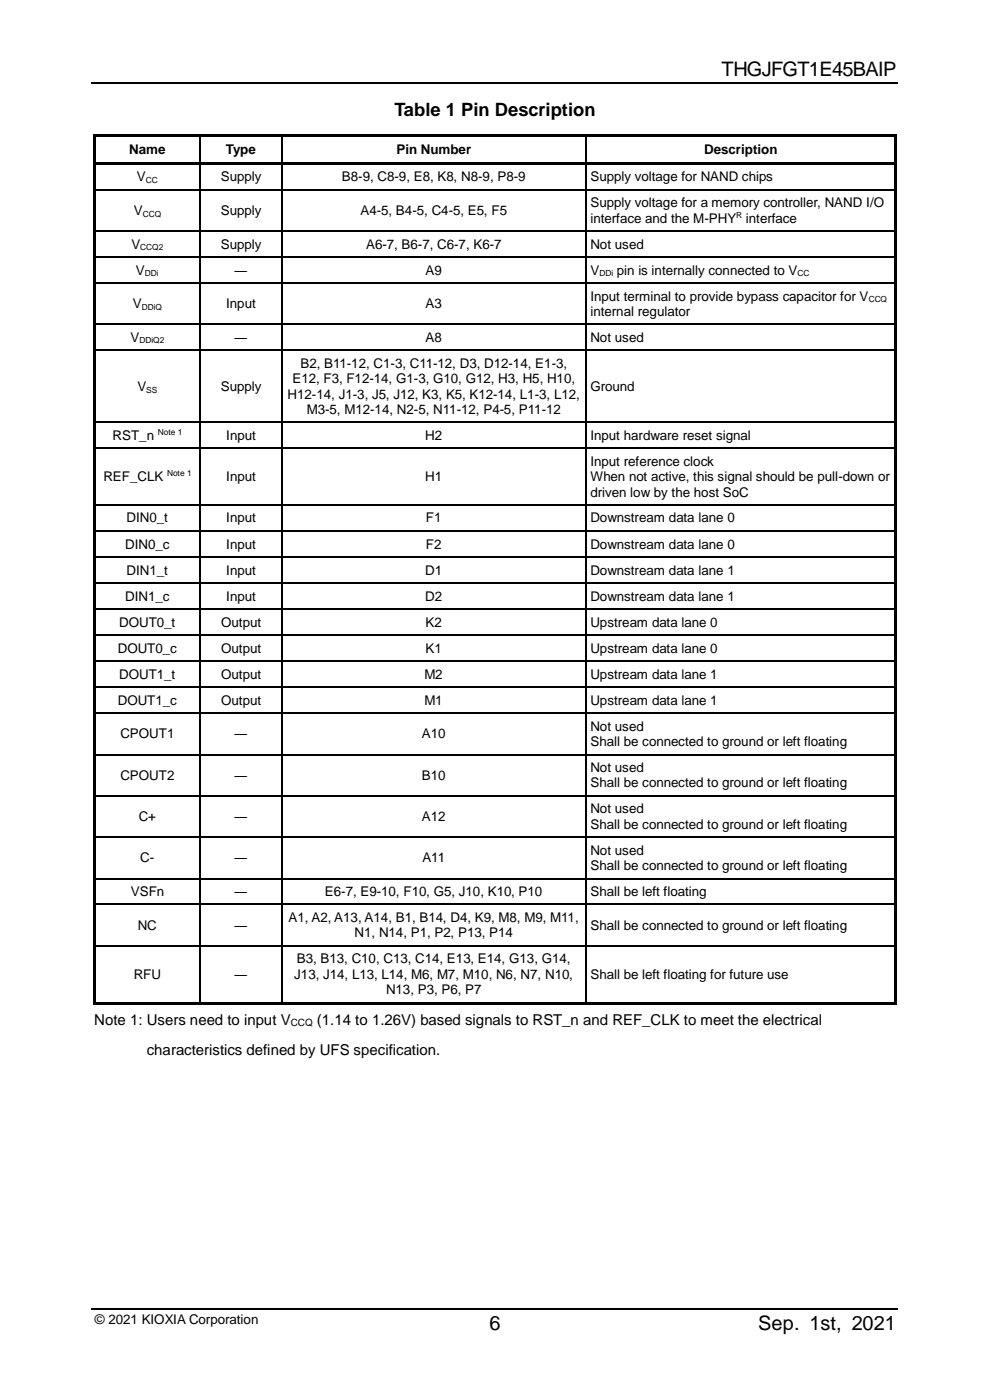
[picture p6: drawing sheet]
<svg xmlns="http://www.w3.org/2000/svg" width="210mm" height="297mm" viewBox="0 0 210 297" stroke-linecap="round" stroke-linejoin="round" font-family="sans-serif">
<defs><g id="words">
<g font-size="4.2">
<text x="153.1" y="16">THGJFGT1E45BAIP</text>
<text x="103.9" y="282.1">6</text>
<text x="160.9" y="282.1">Sep. 1st, 2021</text>
</g>
<text font-size="3.9" x="83.7" y="24.6">Table 1 Pin Description</text>
<g font-size="3.2">
<text x="20" y="217.4">Note 1: Users need to input V</text>
<text x="67.2" y="217.4">(1.14 to 1.26V) based signals to RST_n and REF_CLK to meet the electrical</text>
<text x="31.1" y="223.8">characteristics defined by UFS specification.</text>
</g>
<g font-size="2.8">
<text x="27.4" y="32.6">Name</text>
<text x="47.9" y="32.6">Type</text>
<text x="84.1" y="32.6">Pin Number</text>
<text x="149.4" y="32.6">Description</text>
<text x="29" y="38.4">V</text>
<text x="46.8" y="38.4">Supply</text>
<text x="72.5" y="38.4">B8-9, C8-9, E8, K8, N8-9, P8-9</text>
<text x="125.2" y="38.4">Supply voltage for NAND chips</text>
<text x="28.4" y="45.6">V</text>
<text x="46.8" y="45.6">Supply</text>
<text x="76.5" y="45.6">A4-5, B4-5, C4-5, E5, F5</text>
<text x="125.2" y="43.9">Supply voltage for a memory controller, NAND I/O</text>
<text x="125.2" y="47.2">interface and the M-PHY</text>
<text x="158.2" y="47.2">interface</text>
<text x="27.9" y="52.8">V</text>
<text x="46.8" y="52.8">Supply</text>
<text x="77.7" y="52.8">A6-7, B6-7, C6-7, K6-7</text>
<text x="125.2" y="52.8">Not used</text>
<text x="28.8" y="58.3">V</text>
<text x="49.7" y="58.3">―</text>
<text x="90.3" y="58.3">A9</text>
<text x="125.2" y="58.3">V</text>
<text x="130.9" y="58.3">pin is internally connected to V</text>
<text x="28.2" y="65.4">V</text>
<text x="48" y="65.4">Input</text>
<text x="90.3" y="65.4">A3</text>
<text x="125.2" y="63.8">Input terminal to provide bypass capacitor for V</text>
<text x="125.2" y="67">internal regulator</text>
<text x="27.7" y="72.5">V</text>
<text x="49.7" y="72.5">―</text>
<text x="90.3" y="72.5">A8</text>
<text x="125.2" y="72.5">Not used</text>
<text x="29.1" y="82.9">V</text>
<text x="46.8" y="82.9">Supply</text>
<text x="62" y="81.3">E12, F3, F12-14, G1-3, G10, G12, H3, H5, H10,</text>
<text x="63.7" y="78.1">B2, B11-12, C1-3, C11-12, D3, D12-14, E1-3,</text>
<text x="125.2" y="82.9">Ground</text>
<text x="61" y="84.5">H12-14, J1-3, J5, J12, K3, K5, K12-14, L1-3, L12,</text>
<text x="65.1" y="87.8">M3-5, M12-14, N2-5, N11-12, P4-5, P11-12</text>
<text x="23.9" y="93.3">RST_n</text>
<text x="48" y="93.3">Input</text>
<text x="90.2" y="93.3">H2</text>
<text x="125.2" y="93.3">Input hardware reset signal</text>
<text x="125.2" y="98.9">Input reference clock</text>
<text x="21.9" y="102.1">REF_CLK</text>
<text x="48" y="102.1">Input</text>
<text x="90.2" y="102.1">H1</text>
<text x="125.2" y="102.1">When not active, this signal should be pull-down or</text>
<text x="125.2" y="105.3">driven low by the host SoC</text>
<text x="26.8" y="110.8">DIN0_t</text>
<text x="48" y="110.8">Input</text>
<text x="90.4" y="110.8">F1</text>
<text x="125.2" y="110.8">Downstream data lane 0</text>
<text x="26.6" y="116.4">DIN0_c</text>
<text x="48" y="116.4">Input</text>
<text x="90.4" y="116.4">F2</text>
<text x="125.2" y="116.4">Downstream data lane 0</text>
<text x="26.8" y="121.9">DIN1_t</text>
<text x="48" y="121.9">Input</text>
<text x="90.2" y="121.9">D1</text>
<text x="125.2" y="121.9">Downstream data lane 1</text>
<text x="26.6" y="127.4">DIN1_c</text>
<text x="48" y="127.4">Input</text>
<text x="90.2" y="127.4">D2</text>
<text x="125.2" y="127.4">Downstream data lane 1</text>
<text x="25.3" y="132.9">DOUT0_t</text>
<text x="46.9" y="132.9">Output</text>
<text x="90.3" y="132.9">K2</text>
<text x="125.2" y="132.9">Upstream data lane 0</text>
<text x="25" y="138.4">DOUT0_c</text>
<text x="25.3" y="144">DOUT1_t</text>
<text x="46.9" y="138.4">Output</text>
<text x="46.9" y="144">Output</text>
<text x="90" y="144">M2</text>
<text x="90.3" y="138.4">K1</text>
<text x="125.2" y="138.4">Upstream data lane 0</text>
<text x="125.2" y="144">Upstream data lane 1</text>
<text x="25" y="149.5">DOUT1_c</text>
<text x="46.9" y="149.5">Output</text>
<text x="90" y="149.5">M1</text>
<text x="125.2" y="149.5">Upstream data lane 1</text>
<text x="125.2" y="155">Not used</text>
<text x="25.5" y="156.7">CPOUT1</text>
<text x="49.7" y="156.7">―</text>
<text x="89.5" y="156.7">A10</text>
<text x="125.2" y="158.3">Shall be connected to ground or left floating</text>
<text x="25.5" y="165.4">CPOUT2</text>
<text x="49.7" y="165.4">―</text>
<text x="89.5" y="165.4">B10</text>
<text x="125.2" y="163.8">Not used</text>
<text x="125.2" y="167">Shall be connected to ground or left floating</text>
<text x="125.2" y="172.6">Not used</text>
<text x="29.4" y="174.2">C+</text>
<text x="49.7" y="174.2">―</text>
<text x="89.5" y="174.2">A12</text>
<text x="125.2" y="175.8">Shall be connected to ground or left floating</text>
<text x="29.8" y="182.9">C-</text>
<text x="49.7" y="182.9">―</text>
<text x="89.6" y="182.9">A11</text>
<text x="125.2" y="181.3">Not used</text>
<text x="125.2" y="184.6">Shall be connected to ground or left floating</text>
<text x="27.7" y="190.1">VSFn</text>
<text x="49.7" y="190.1">―</text>
<text x="68.9" y="190.1">E6-7, E9-10, F10, G5, J10, K10, P10</text>
<text x="125.2" y="190.1">Shall be left floating</text>
<text x="29.2" y="197.3">NC</text>
<text x="49.7" y="197.3">―</text>
<text x="61.2" y="195.6">A1, A2, A13, A14, B1, B14, D4, K9, M8, M9, M11,</text>
<text x="125.2" y="197.3">Shall be connected to ground or left floating</text>
<text x="75.2" y="198.9">N1, N14, P1, P2, P13, P14</text>
<text x="28.4" y="207.6">RFU</text>
<text x="49.7" y="207.6">―</text>
<text x="62.4" y="207.6">J13, J14, L13, L14, M6, M7, M10, N6, N7, N10,</text>
<text x="63" y="204.4">B3, B13, C10, C13, C14, E13, E14, G13, G14,</text>
<text x="125.2" y="207.6">Shall be left floating for future use</text>
<text x="81.9" y="210.9">N13, P3, P6, P7</text>
<text x="20.1" y="280.9">© 2021 KIOXIA Corporation</text>
</g>
<text font-size="2.1" x="61.7" y="217.6">CCQ</text>
<g font-size="1.8">
<text x="31" y="38.8">CC</text>
<text x="30.3" y="45.9">CCQ</text>
<text x="156.2" y="46.2">R</text>
<text x="29.8" y="53.1">CCQ2</text>
<text x="30.7" y="58.6">DDi</text>
<text x="127.2" y="58.6">DDi</text>
<text x="169.2" y="58.6">CC</text>
<text x="30.1" y="65.8">DDiQ</text>
<text x="184.3" y="64.1">CCQ</text>
<text x="29.6" y="72.9">DDiQ2</text>
<text x="31" y="83.3">SS</text>
<text x="33.5" y="92.3">Note 1</text>
<text x="35.5" y="101">Note 1</text>
</g>
</g></defs>
<path d="M19.5 17.5h171M19.5 277.6h171" fill="none" stroke="#000" stroke-width=".34"/>
<g fill="#000">
<path d="M19.7 28.5h.5v1.6h-.5z" fill-rule="evenodd"/>
<path d="M19.7 28.5h.5v.5h-.5z" fill-rule="evenodd"/>
<path d="M19.7 30.1h.5v4.2h-.5z" fill-rule="evenodd"/>
<path d="M19.7 34.3h.5v1.6h-.5z" fill-rule="evenodd"/>
<path d="M20.2 28.5h22.2v.5h-22.2z" fill-rule="evenodd"/>
<path d="M20.2 34.3h22.2v.5h-22.2z" fill-rule="evenodd"/>
<path d="M42.4 29h.2v1.1h-.2z" fill-rule="evenodd"/>
<path d="M42.4 28.5h.5v.5h-.5z" fill-rule="evenodd"/>
<path d="M42.4 34.8h.2v1.1h-.2z" fill-rule="evenodd"/>
<path d="M42.4 34.3h.5v.5h-.5z" fill-rule="evenodd"/>
<path d="M42.9 28.5h16.7v.5h-16.7z" fill-rule="evenodd"/>
<path d="M42.9 34.3h16.7v.5h-16.7z" fill-rule="evenodd"/>
<path d="M59.6 29h.3v1.1h-.3z" fill-rule="evenodd"/>
<path d="M59.6 28.5h.5v.5h-.5z" fill-rule="evenodd"/>
<path d="M59.6 34.8h.3v1.1h-.3z" fill-rule="evenodd"/>
<path d="M59.6 34.3h.5v.5h-.5z" fill-rule="evenodd"/>
<path d="M60.1 28.5h64v.5h-64z" fill-rule="evenodd"/>
<path d="M60.1 34.3h64v.5h-64z" fill-rule="evenodd"/>
<path d="M124.1 29h.3v1.1h-.3z" fill-rule="evenodd"/>
<path d="M124.1 28.5h.6v.5h-.6z" fill-rule="evenodd"/>
<path d="M124.1 34.8h.3v1.1h-.3z" fill-rule="evenodd"/>
<path d="M124.1 34.3h.6v.5h-.6z" fill-rule="evenodd"/>
<path d="M124.7 28.5h65.1v.5h-65.1z" fill-rule="evenodd"/>
<path d="M124.7 34.3h65.1v.5h-65.1z" fill-rule="evenodd"/>
<path d="M189.8 28.5h.5v1.6h-.5z" fill-rule="evenodd"/>
<path d="M189.8 28.5h.5v.5h-.5z" fill-rule="evenodd"/>
<path d="M189.8 30.1h.5v4.2h-.5z" fill-rule="evenodd"/>
<path d="M189.8 34.3h.5v1.6h-.5z" fill-rule="evenodd"/>
<path d="M19.7 35.9h.5v4.2h-.5z" fill-rule="evenodd"/>
<path d="M19.7 40.1h.5v1.3h-.5z" fill-rule="evenodd"/>
<path d="M19.7 41.4h.5v7.5h-.5z" fill-rule="evenodd"/>
<path d="M19.7 48.9h.5v1.3h-.5z" fill-rule="evenodd"/>
<path d="M19.7 50.2h.5v4.2h-.5z" fill-rule="evenodd"/>
<path d="M19.7 54.4h.5v1.3h-.5z" fill-rule="evenodd"/>
<path d="M19.7 55.7h.5v4.2h-.5z" fill-rule="evenodd"/>
<path d="M42.4 40.1h.2v1.3h-.2z" fill-rule="evenodd"/>
<path d="M42.4 48.9h.2v1.3h-.2z" fill-rule="evenodd"/>
<path d="M42.4 54.4h.2v1.3h-.2z" fill-rule="evenodd"/>
<path d="M59.6 40.1h.3v1.3h-.3z" fill-rule="evenodd"/>
<path d="M59.6 48.9h.3v1.3h-.3z" fill-rule="evenodd"/>
<path d="M59.6 54.4h.3v1.3h-.3z" fill-rule="evenodd"/>
<path d="M124.1 40.1h.3v1.3h-.3z" fill-rule="evenodd"/>
<path d="M124.1 48.9h.3v1.3h-.3z" fill-rule="evenodd"/>
<path d="M124.1 54.4h.3v1.3h-.3z" fill-rule="evenodd"/>
<path d="M189.8 35.9h.5v4.2h-.5z" fill-rule="evenodd"/>
<path d="M189.8 40.1h.5v1.3h-.5z" fill-rule="evenodd"/>
<path d="M189.8 41.4h.5v7.5h-.5z" fill-rule="evenodd"/>
<path d="M189.8 48.9h.5v1.3h-.5z" fill-rule="evenodd"/>
<path d="M189.8 50.2h.5v4.2h-.5z" fill-rule="evenodd"/>
<path d="M189.8 54.4h.5v1.3h-.5z" fill-rule="evenodd"/>
<path d="M189.8 55.7h.5v4.2h-.5z" fill-rule="evenodd"/>
<path d="M19.7 59.9h.5v1.3h-.5z" fill-rule="evenodd"/>
<path d="M19.7 61.2h.5v7.5h-.5z" fill-rule="evenodd"/>
<path d="M19.7 68.7h.5v1.2h-.5z" fill-rule="evenodd"/>
<path d="M19.7 69.9h.5v4.3h-.5z" fill-rule="evenodd"/>
<path d="M19.7 74.2h.5v1.3h-.5z" fill-rule="evenodd"/>
<path d="M42.4 59.9h.2v1.3h-.2z" fill-rule="evenodd"/>
<path d="M42.4 68.7h.2v1.2h-.2z" fill-rule="evenodd"/>
<path d="M42.4 74.2h.2v1.3h-.2z" fill-rule="evenodd"/>
<path d="M59.6 59.9h.3v1.3h-.3z" fill-rule="evenodd"/>
<path d="M59.6 68.7h.3v1.2h-.3z" fill-rule="evenodd"/>
<path d="M59.6 74.2h.3v1.3h-.3z" fill-rule="evenodd"/>
<path d="M124.1 59.9h.3v1.3h-.3z" fill-rule="evenodd"/>
<path d="M124.1 68.7h.3v1.2h-.3z" fill-rule="evenodd"/>
<path d="M124.1 74.2h.3v1.3h-.3z" fill-rule="evenodd"/>
<path d="M189.8 59.9h.5v1.3h-.5z" fill-rule="evenodd"/>
<path d="M189.8 61.2h.5v7.5h-.5z" fill-rule="evenodd"/>
<path d="M189.8 68.7h.5v1.2h-.5z" fill-rule="evenodd"/>
<path d="M189.8 69.9h.5v4.3h-.5z" fill-rule="evenodd"/>
<path d="M189.8 74.2h.5v1.3h-.5z" fill-rule="evenodd"/>
<path d="M19.7 75.5h.5v14h-.5z" fill-rule="evenodd"/>
<path d="M19.7 89.5h.5v1.2h-.5z" fill-rule="evenodd"/>
<path d="M19.7 90.7h.5v4.3h-.5z" fill-rule="evenodd"/>
<path d="M19.7 95h.5v1.3h-.5z" fill-rule="evenodd"/>
<path d="M42.4 89.5h.2v1.2h-.2z" fill-rule="evenodd"/>
<path d="M42.4 95h.2v1.3h-.2z" fill-rule="evenodd"/>
<path d="M59.6 89.5h.3v1.2h-.3z" fill-rule="evenodd"/>
<path d="M59.6 95h.3v1.3h-.3z" fill-rule="evenodd"/>
<path d="M124.1 89.5h.3v1.2h-.3z" fill-rule="evenodd"/>
<path d="M124.1 95h.3v1.3h-.3z" fill-rule="evenodd"/>
<path d="M189.8 75.5h.5v14h-.5z" fill-rule="evenodd"/>
<path d="M189.8 89.5h.5v1.2h-.5z" fill-rule="evenodd"/>
<path d="M189.8 90.7h.5v4.3h-.5z" fill-rule="evenodd"/>
<path d="M189.8 95h.5v1.3h-.5z" fill-rule="evenodd"/>
<path d="M19.7 96.3h.5v10.7h-.5z" fill-rule="evenodd"/>
<path d="M19.7 107h.5v1.3h-.5z" fill-rule="evenodd"/>
<path d="M19.7 108.3h.5v4.2h-.5z" fill-rule="evenodd"/>
<path d="M19.7 112.5h.5v1.3h-.5z" fill-rule="evenodd"/>
<path d="M19.7 113.8h.5v4.2h-.5z" fill-rule="evenodd"/>
<path d="M19.7 118h.5v1.3h-.5z" fill-rule="evenodd"/>
<path d="M42.4 107h.2v1.3h-.2z" fill-rule="evenodd"/>
<path d="M42.4 112.5h.2v1.3h-.2z" fill-rule="evenodd"/>
<path d="M42.4 118h.2v1.3h-.2z" fill-rule="evenodd"/>
<path d="M59.6 107h.3v1.3h-.3z" fill-rule="evenodd"/>
<path d="M59.6 112.5h.3v1.3h-.3z" fill-rule="evenodd"/>
<path d="M59.6 118h.3v1.3h-.3z" fill-rule="evenodd"/>
<path d="M124.1 107h.3v1.3h-.3z" fill-rule="evenodd"/>
<path d="M124.1 112.5h.3v1.3h-.3z" fill-rule="evenodd"/>
<path d="M124.1 118h.3v1.3h-.3z" fill-rule="evenodd"/>
<path d="M189.8 96.3h.5v10.7h-.5z" fill-rule="evenodd"/>
<path d="M189.8 107h.5v1.3h-.5z" fill-rule="evenodd"/>
<path d="M189.8 108.3h.5v4.2h-.5z" fill-rule="evenodd"/>
<path d="M189.8 112.5h.5v1.3h-.5z" fill-rule="evenodd"/>
<path d="M189.8 113.8h.5v4.2h-.5z" fill-rule="evenodd"/>
<path d="M189.8 118h.5v1.3h-.5z" fill-rule="evenodd"/>
<path d="M19.7 119.3h.5v4.3h-.5z" fill-rule="evenodd"/>
<path d="M19.7 123.6h.5v1.3h-.5z" fill-rule="evenodd"/>
<path d="M19.7 124.9h.5v4.2h-.5z" fill-rule="evenodd"/>
<path d="M19.7 129.1h.5v1.3h-.5z" fill-rule="evenodd"/>
<path d="M19.7 130.4h.5v4.2h-.5z" fill-rule="evenodd"/>
<path d="M19.7 134.6h.5v1.3h-.5z" fill-rule="evenodd"/>
<path d="M42.4 123.6h.2v1.3h-.2z" fill-rule="evenodd"/>
<path d="M42.4 129.1h.2v1.3h-.2z" fill-rule="evenodd"/>
<path d="M42.4 134.6h.2v1.3h-.2z" fill-rule="evenodd"/>
<path d="M59.6 123.6h.3v1.3h-.3z" fill-rule="evenodd"/>
<path d="M59.6 129.1h.3v1.3h-.3z" fill-rule="evenodd"/>
<path d="M59.6 134.6h.3v1.3h-.3z" fill-rule="evenodd"/>
<path d="M124.1 123.6h.3v1.3h-.3z" fill-rule="evenodd"/>
<path d="M124.1 129.1h.3v1.3h-.3z" fill-rule="evenodd"/>
<path d="M124.1 134.6h.3v1.3h-.3z" fill-rule="evenodd"/>
<path d="M189.8 119.3h.5v4.3h-.5z" fill-rule="evenodd"/>
<path d="M189.8 123.6h.5v1.3h-.5z" fill-rule="evenodd"/>
<path d="M189.8 124.9h.5v4.2h-.5z" fill-rule="evenodd"/>
<path d="M189.8 129.1h.5v1.3h-.5z" fill-rule="evenodd"/>
<path d="M189.8 130.4h.5v4.2h-.5z" fill-rule="evenodd"/>
<path d="M189.8 134.6h.5v1.3h-.5z" fill-rule="evenodd"/>
<path d="M19.7 135.9h.5v4.2h-.5z" fill-rule="evenodd"/>
<path d="M19.7 140.1h.5v1.3h-.5z" fill-rule="evenodd"/>
<path d="M19.7 141.4h.5v4.2h-.5z" fill-rule="evenodd"/>
<path d="M19.7 145.6h.5v1.3h-.5z" fill-rule="evenodd"/>
<path d="M19.7 146.9h.5v4.3h-.5z" fill-rule="evenodd"/>
<path d="M19.7 151.2h.5v1.3h-.5z" fill-rule="evenodd"/>
<path d="M19.7 152.5h.5v7.5h-.5z" fill-rule="evenodd"/>
<path d="M42.4 140.1h.2v1.3h-.2z" fill-rule="evenodd"/>
<path d="M42.4 145.6h.2v1.3h-.2z" fill-rule="evenodd"/>
<path d="M42.4 151.2h.2v1.3h-.2z" fill-rule="evenodd"/>
<path d="M59.6 140.1h.3v1.3h-.3z" fill-rule="evenodd"/>
<path d="M59.6 145.6h.3v1.3h-.3z" fill-rule="evenodd"/>
<path d="M59.6 151.2h.3v1.3h-.3z" fill-rule="evenodd"/>
<path d="M124.1 140.1h.3v1.3h-.3z" fill-rule="evenodd"/>
<path d="M124.1 145.6h.3v1.3h-.3z" fill-rule="evenodd"/>
<path d="M124.1 151.2h.3v1.3h-.3z" fill-rule="evenodd"/>
<path d="M189.8 135.9h.5v4.2h-.5z" fill-rule="evenodd"/>
<path d="M189.8 140.1h.5v1.3h-.5z" fill-rule="evenodd"/>
<path d="M189.8 141.4h.5v4.2h-.5z" fill-rule="evenodd"/>
<path d="M189.8 145.6h.5v1.3h-.5z" fill-rule="evenodd"/>
<path d="M189.8 146.9h.5v4.3h-.5z" fill-rule="evenodd"/>
<path d="M189.8 151.2h.5v1.3h-.5z" fill-rule="evenodd"/>
<path d="M189.8 152.5h.5v7.5h-.5z" fill-rule="evenodd"/>
<path d="M19.7 160h.5v1.2h-.5z" fill-rule="evenodd"/>
<path d="M19.7 161.2h.5v7.5h-.5z" fill-rule="evenodd"/>
<path d="M19.7 168.7h.5v1.3h-.5z" fill-rule="evenodd"/>
<path d="M19.7 170h.5v7.5h-.5z" fill-rule="evenodd"/>
<path d="M19.7 177.5h.5v1.3h-.5z" fill-rule="evenodd"/>
<path d="M42.4 160h.2v1.2h-.2z" fill-rule="evenodd"/>
<path d="M42.4 168.7h.2v1.3h-.2z" fill-rule="evenodd"/>
<path d="M42.4 177.5h.2v1.3h-.2z" fill-rule="evenodd"/>
<path d="M59.6 160h.3v1.2h-.3z" fill-rule="evenodd"/>
<path d="M59.6 168.7h.3v1.3h-.3z" fill-rule="evenodd"/>
<path d="M59.6 177.5h.3v1.3h-.3z" fill-rule="evenodd"/>
<path d="M124.1 160h.3v1.2h-.3z" fill-rule="evenodd"/>
<path d="M124.1 168.7h.3v1.3h-.3z" fill-rule="evenodd"/>
<path d="M124.1 177.5h.3v1.3h-.3z" fill-rule="evenodd"/>
<path d="M189.8 160h.5v1.2h-.5z" fill-rule="evenodd"/>
<path d="M189.8 161.2h.5v7.5h-.5z" fill-rule="evenodd"/>
<path d="M189.8 168.7h.5v1.3h-.5z" fill-rule="evenodd"/>
<path d="M189.8 170h.5v7.5h-.5z" fill-rule="evenodd"/>
<path d="M189.8 177.5h.5v1.3h-.5z" fill-rule="evenodd"/>
<path d="M19.7 178.8h.5v7.4h-.5z" fill-rule="evenodd"/>
<path d="M19.7 186.2h.5v1.3h-.5z" fill-rule="evenodd"/>
<path d="M19.7 187.5h.5v4.3h-.5z" fill-rule="evenodd"/>
<path d="M19.7 191.8h.5v1.2h-.5z" fill-rule="evenodd"/>
<path d="M42.4 186.2h.2v1.3h-.2z" fill-rule="evenodd"/>
<path d="M42.4 191.8h.2v1.2h-.2z" fill-rule="evenodd"/>
<path d="M59.6 186.2h.3v1.3h-.3z" fill-rule="evenodd"/>
<path d="M59.6 191.8h.3v1.2h-.3z" fill-rule="evenodd"/>
<path d="M124.1 186.2h.3v1.3h-.3z" fill-rule="evenodd"/>
<path d="M124.1 191.8h.3v1.2h-.3z" fill-rule="evenodd"/>
<path d="M189.8 178.8h.5v7.4h-.5z" fill-rule="evenodd"/>
<path d="M189.8 186.2h.5v1.3h-.5z" fill-rule="evenodd"/>
<path d="M189.8 187.5h.5v4.3h-.5z" fill-rule="evenodd"/>
<path d="M189.8 191.8h.5v1.2h-.5z" fill-rule="evenodd"/>
<path d="M19.7 193h.5v7.5h-.5z" fill-rule="evenodd"/>
<path d="M19.7 200.5h.5v1.3h-.5z" fill-rule="evenodd"/>
<path d="M19.7 201.8h.5v10.8h-.5z" fill-rule="evenodd"/>
<path d="M19.7 212.6h.5v.5h-.5z" fill-rule="evenodd"/>
<path d="M19.7 212.6h.5v.5h-.5z" fill-rule="evenodd"/>
<path d="M20.2 212.6h22.2v.5h-22.2z" fill-rule="evenodd"/>
<path d="M42.4 200.5h.2v1.3h-.2z" fill-rule="evenodd"/>
<path d="M42.4 212.6h.5v.5h-.5z" fill-rule="evenodd"/>
<path d="M42.9 212.6h16.7v.5h-16.7z" fill-rule="evenodd"/>
<path d="M59.6 200.5h.3v1.3h-.3z" fill-rule="evenodd"/>
<path d="M59.6 212.6h.5v.5h-.5z" fill-rule="evenodd"/>
<path d="M60.1 212.6h64v.5h-64z" fill-rule="evenodd"/>
<path d="M124.1 200.5h.3v1.3h-.3z" fill-rule="evenodd"/>
<path d="M124.1 212.6h.6v.5h-.6z" fill-rule="evenodd"/>
<path d="M124.7 212.6h65.1v.5h-65.1z" fill-rule="evenodd"/>
<path d="M189.8 193h.5v7.5h-.5z" fill-rule="evenodd"/>
<path d="M189.8 200.5h.5v1.3h-.5z" fill-rule="evenodd"/>
<path d="M189.8 201.8h.5v10.8h-.5z" fill-rule="evenodd"/>
<path d="M189.8 212.6h.5v.5h-.5z" fill-rule="evenodd"/>
<path d="M189.8 212.6h.5v.5h-.5z" fill-rule="evenodd"/>
</g>
<g fill="none" stroke="#000" stroke-width=".25">
<path d="M42.5 30.1v4.2M42.5 35.9v4.2M59.7 30.1v4.2M59.7 35.9v4.2M124.3 30.1v4.2M124.3 35.9v4.2M20.2 40.2h22.2M20.2 49h22.2M20.2 54.5h22.2M42.5 41.4v7.5M42.5 50.2v4.2M42.5 55.7v4.2"/>
<path d="M42.6 40.2h17M42.6 49h17M42.6 54.5h17M59.7 41.4v7.5M59.7 50.2v4.2M59.7 55.7v4.2M59.9 40.2h64.2M59.9 49h64.2M59.9 54.5h64.2M124.3 41.4v7.5M124.3 50.2v4.2M124.3 55.7v4.2"/>
<path d="M124.4 40.2h65.4M124.4 49h65.4M124.4 54.5h65.4M20.2 60h22.2M20.2 68.8h22.2M20.2 74.3h22.2M42.5 61.2v7.5M42.5 69.9v4.3M42.5 75.5v14M42.6 60h17M42.6 68.8h17M42.6 74.3h17"/>
<path d="M59.7 61.2v7.5M59.7 69.9v4.3M59.7 75.5v14M59.9 60h64.2M59.9 68.8h64.2M59.9 74.3h64.2M124.3 61.2v7.5M124.3 69.9v4.3M124.3 75.5v14M124.4 60h65.4M124.4 68.8h65.4M124.4 74.3h65.4"/>
<path d="M20.2 89.6h22.2M20.2 95.1h22.2M42.5 90.7v4.3M42.5 96.3v10.7M42.6 89.6h17M42.6 95.1h17M59.7 90.7v4.3M59.7 96.3v10.7M59.9 89.6h64.2M59.9 95.1h64.2M124.3 90.7v4.3M124.3 96.3v10.7"/>
<path d="M124.4 89.6h65.4M124.4 95.1h65.4M20.2 107.1h22.2M20.2 112.7h22.2M20.2 118.2h22.2M42.5 108.3v4.2M42.5 113.8v4.2M42.5 119.3v4.3M42.6 107.1h17M42.6 112.7h17M42.6 118.2h17M59.7 108.3v4.2"/>
<path d="M59.7 113.8v4.2M59.7 119.3v4.3M59.9 107.1h64.2M59.9 112.7h64.2M59.9 118.2h64.2M124.3 108.3v4.2M124.3 113.8v4.2M124.3 119.3v4.3M124.4 107.1h65.4M124.4 112.7h65.4M124.4 118.2h65.4M20.2 123.7h22.2"/>
<path d="M20.2 129.2h22.2M20.2 134.7h22.2M42.5 124.9v4.2M42.5 130.4v4.2M42.5 135.9v4.2M42.6 123.7h17M42.6 129.2h17M42.6 134.7h17M59.7 124.9v4.2M59.7 130.4v4.2M59.7 135.9v4.2M59.9 123.7h64.2"/>
<path d="M59.9 129.2h64.2M59.9 134.7h64.2M124.3 124.9v4.2M124.3 130.4v4.2M124.3 135.9v4.2M124.4 123.7h65.4M124.4 129.2h65.4M124.4 134.7h65.4M20.2 140.3h22.2M20.2 145.8h22.2M20.2 151.3h22.2M42.5 141.4v4.2"/>
<path d="M42.5 146.9v4.3M42.5 152.5v7.5M42.6 140.3h17M42.6 145.8h17M42.6 151.3h17M59.7 141.4v4.2M59.7 146.9v4.3M59.7 152.5v7.5M59.9 140.3h64.2M59.9 145.8h64.2M59.9 151.3h64.2M124.3 141.4v4.2"/>
<path d="M124.3 146.9v4.3M124.3 152.5v7.5M124.4 140.3h65.4M124.4 145.8h65.4M124.4 151.3h65.4M20.2 160.1h22.2M20.2 168.9h22.2M20.2 177.6h22.2M42.5 161.2v7.5M42.5 170v7.5M42.5 178.8v7.4M42.6 160.1h17"/>
<path d="M42.6 168.9h17M42.6 177.6h17M59.7 161.2v7.5M59.7 170v7.5M59.7 178.8v7.4M59.9 160.1h64.2M59.9 168.9h64.2M59.9 177.6h64.2M124.3 161.2v7.5M124.3 170v7.5M124.3 178.8v7.4M124.4 160.1h65.4"/>
<path d="M124.4 168.9h65.4M124.4 177.6h65.4M20.2 186.4h22.2M20.2 191.9h22.2M42.5 187.5v4.3M42.5 193v7.5M42.6 186.4h17M42.6 191.9h17M59.7 187.5v4.3M59.7 193v7.5M59.9 186.4h64.2M59.9 191.9h64.2"/>
<path d="M124.3 187.5v4.3M124.3 193v7.5M124.4 186.4h65.4M124.4 191.9h65.4M20.2 200.6h22.2M42.5 201.8v10.8M42.6 200.6h17M59.7 201.8v10.8M59.9 200.6h64.2M124.3 201.8v10.8M124.4 200.6h65.4"/>
</g>
<use href="#words"/>
</svg>
